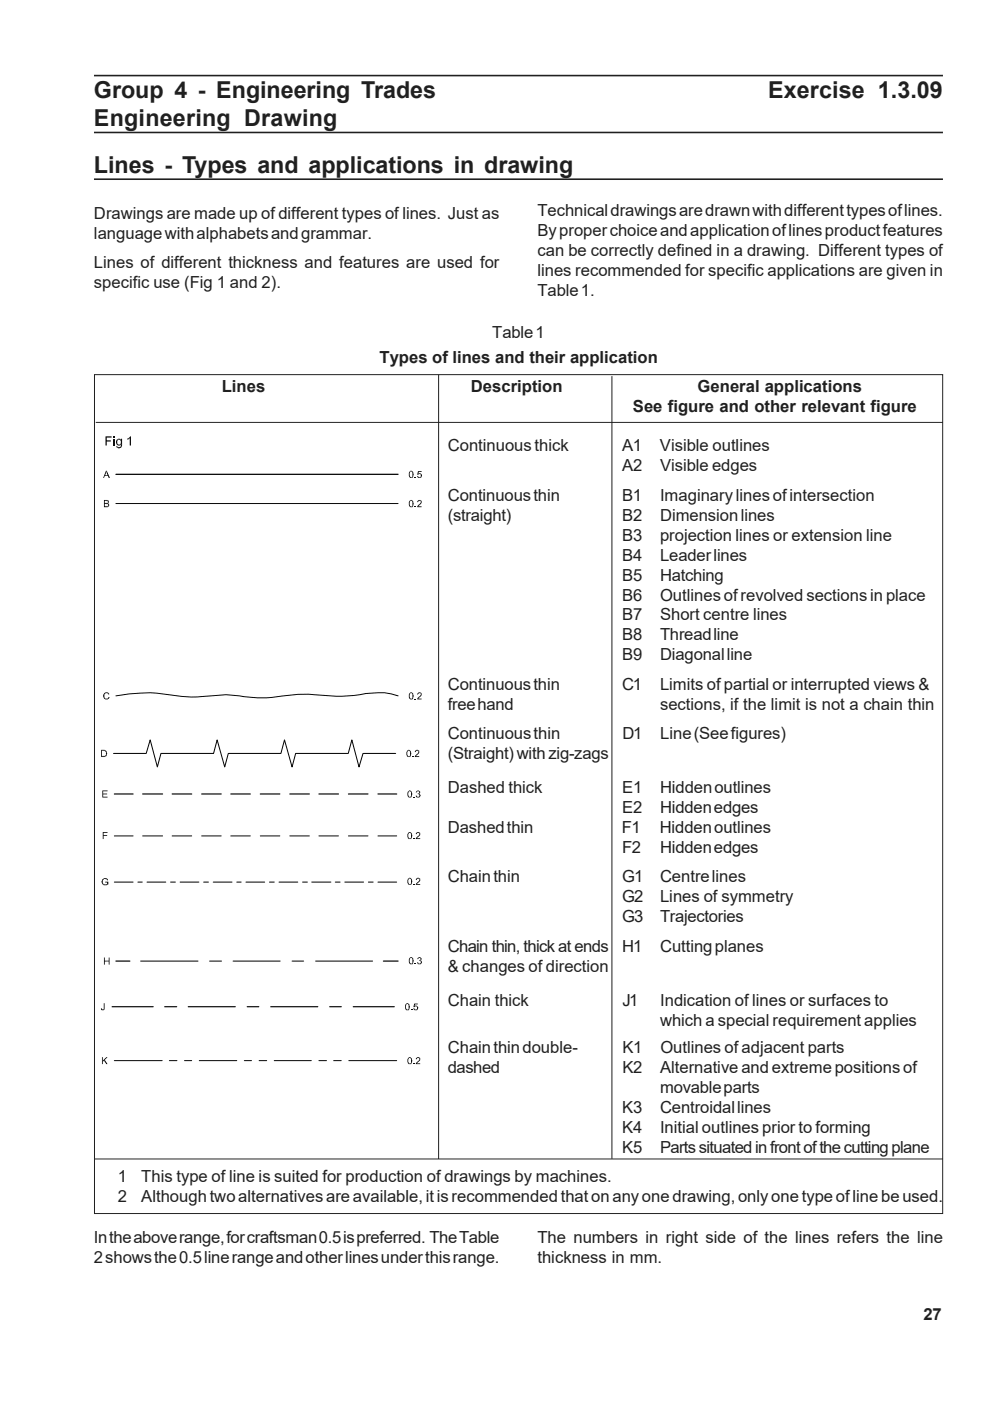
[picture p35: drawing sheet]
<svg xmlns="http://www.w3.org/2000/svg" width="210mm" height="297mm" viewBox="0 0 210 297" stroke-linecap="round" stroke-linejoin="round" font-family="sans-serif">
<defs><g id="words">
<g font-size="4.9" fill="#231f20">
<text x="19.9" y="20.8">Group 4 - Engineering Trades</text>
<text x="162.9" y="20.8">Exercise 1.3.09</text>
<text x="19.9" y="26.7">Engineering Drawing</text>
<text x="19.9" y="36.7">Lines - Types and applications in drawing</text>
</g>
<g font-size="3.5" fill="#231f20">
<text x="19.9" y="46.3">Drawings are made up of different types of lines. Just as</text>
<text x="114" y="45.9">Technical drawings are drawn with different types of lines.</text>
<text x="19.9" y="50.6">language with alphabets and grammar.</text>
<text x="114" y="50.1">By proper choice and application of lines product features</text>
<text x="19.9" y="56.8">Lines of different thickness and features are used for</text>
<text x="114" y="54.3">can be correctly defined in a drawing. Different types of</text>
<text x="114" y="58.6">lines recommended for specific applications are given in</text>
<text x="19.9" y="61">specific use (Fig 1 and 2).</text>
<text x="114" y="62.8">Table 1.</text>
<text x="104.4" y="71.7">Table 1</text>
<text x="80.5" y="77">Types of lines and their application</text>
<text x="47" y="83.2">Lines</text>
<text x="99.8" y="83.2">Description</text>
<text x="147.9" y="83.2">General applications</text>
<text x="134.2" y="87.4">See figure and other relevant figure</text>
<text x="94.9" y="95.7">Continuous thick</text>
<text x="131.9" y="95.7">A1</text>
<text x="139.9" y="95.7">Visible outlines</text>
<text x="131.9" y="99.9">A2</text>
<text x="139.9" y="99.9">Visible edges</text>
<text x="94.9" y="106.2">Continuous thin</text>
<text x="131.9" y="106.2">B1</text>
<text x="139.9" y="106.2">Imaginary lines of intersection</text>
<text x="94.9" y="110.4">(straight)</text>
<text x="131.9" y="110.4">B2</text>
<text x="139.9" y="110.4">Dimension lines</text>
<text x="131.9" y="114.6">B3</text>
<text x="131.9" y="118.9">B4</text>
<text x="139.9" y="114.6">projection lines or extension line</text>
<text x="139.9" y="118.9">Leader lines</text>
<text x="131.9" y="123.1">B5</text>
<text x="139.9" y="123.1">Hatching</text>
<text x="131.9" y="127.3">B6</text>
<text x="131.9" y="131.6">B7</text>
<text x="139.9" y="127.3">Outlines of revolved sections in place</text>
<text x="139.9" y="131.6">Short centre lines</text>
<text x="131.9" y="135.8">B8</text>
<text x="139.9" y="135.8">Thread line</text>
<text x="131.9" y="140">B9</text>
<text x="139.9" y="140">Diagonal line</text>
<text x="94.9" y="146.2">Continuous thin</text>
<text x="131.9" y="146.2">C1</text>
<text x="139.9" y="146.2">Limits of partial or interrupted views &amp;</text>
<text x="94.9" y="150.5">free hand</text>
<text x="139.9" y="150.5">sections, if the limit is not a chain thin</text>
<text x="94.9" y="156.7">Continuous thin</text>
<text x="94.9" y="160.9">(Straight) with zig-zags</text>
<text x="132" y="156.7">D1</text>
<text x="140" y="156.7">Line (See figures)</text>
<text x="94.9" y="168.2">Dashed thick</text>
<text x="131.9" y="168.2">E1</text>
<text x="131.9" y="172.4">E2</text>
<text x="139.9" y="172.4">Hidden edges</text>
<text x="139.9" y="168.2">Hidden outlines</text>
<text x="94.9" y="176.6">Dashed thin</text>
<text x="131.9" y="176.6">F1</text>
<text x="139.9" y="176.6">Hidden outlines</text>
<text x="131.9" y="180.9">F2</text>
<text x="139.9" y="180.9">Hidden edges</text>
<text x="94.9" y="187.1">Chain thin</text>
<text x="131.9" y="187.1">G1</text>
<text x="131.9" y="191.3">G2</text>
<text x="139.9" y="187.1">Centre lines</text>
<text x="139.9" y="191.3">Lines of symmetry</text>
<text x="131.9" y="195.6">G3</text>
<text x="139.9" y="195.6">Trajectories</text>
<text x="94.9" y="201.8">Chain thin, thick at ends</text>
<text x="131.9" y="201.8">H1</text>
<text x="139.9" y="201.8">Cutting planes</text>
<text x="94.9" y="206">&amp; changes of direction</text>
<text x="94.9" y="213.3">Chain thick</text>
<text x="132" y="213.3">J1</text>
<text x="140" y="213.3">Indication of lines or surfaces to</text>
<text x="139.9" y="217.5">which a special requirement applies</text>
<text x="94.9" y="223.2">Chain thin double-</text>
<text x="94.9" y="227.4">dashed</text>
<text x="132" y="227.4">K2</text>
<text x="132" y="223.2">K1</text>
<text x="139.9" y="227.4">Alternative and extreme positions of</text>
<text x="140" y="223.2">Outlines of adjacent parts</text>
<text x="139.9" y="231.7">movable parts</text>
<text x="131.9" y="235.9">K3</text>
<text x="139.9" y="235.9">Centroidal lines</text>
<text x="131.9" y="240.1">K4</text>
<text x="131.9" y="244.4">K5</text>
<text x="139.9" y="240.1">Initial outlines prior to forming</text>
<text x="139.9" y="244.4">Parts situated in front of the cutting plane</text>
<text x="25" y="250.6">1</text>
<text x="30" y="250.6">This type of line is suited for production of drawings by machines.</text>
<text x="25" y="254.8">2</text>
<text x="30" y="254.8">Although two alternatives are available, it is recommended that on any one drawing, only one type of line be used.</text>
<text x="19.9" y="263.5">In the above range, for craftsman 0.5 is preferred. The Table</text>
<text x="114" y="263.5">The numbers in right side of the lines refers the line</text>
<text x="19.9" y="267.7">2 shows the 0.5 line range and other lines under this range.</text>
<text x="114" y="267.8">thickness in mm.</text>
<text x="195.8" y="279.8">27</text>
</g>
</g></defs>
<path d="M19.9 16h180M19.9 28.1h180M19.9 38h180" fill="none" stroke="#231f20" stroke-width=".34"/>
<path d="M20 79.4h179.9v177.9h-179.9zM93 79.4v166.3M129.7 79.7v166M20.3 89.6h179.6M19.9 245.7h180" fill="none" stroke="#231f20" stroke-width=".21"/>
<g fill="#000">
<path d="M22.5 99.8h.1l-.3 .9 .6 .2h-.7l-.2 .4h-.1zM22.6 99.8l.7 1.5h-.2l-.2-.4-.6-.2h.5l-.3-.6zM22.4 92.5h1.3v.3h-1.1v.6h.9v.2h-.9v.9h-.2zM24 93h.3v1.5h-.3zM24 92.5h.3v.3h-.3zM24.7 94.5l.2 .3h.3l-.4 .1zM24.8 93.2h.4l-.1 .1a.63 .63 0 0 0 0 1h.8l-.9 .2-.3-.3-.1-.8zM24.8 93.2l.2-.2h.5l.1 .2zM24.8 94.9l.7-.1 .1-.2v-.3h.3l-.3 .7h-.6zM25.4 93.3l.2-.1v-.2h.3v1.3h-.7l.4-.3v-.5zM27 93l.5-.1-.3 .3h-.2zM27.2 92.9l.6-.4v2h-.3v-1.6z"/>
<path d="M86.9 100h.3h-.2l-.1 .3v.8l.6 .2h-.1h-.5l-.1-.1-.1-1zM87 99.8l.5 .2a1.17 1.17 0 0 1 0 1.3h-.3l.2-.2a1.01 1.01 0 0 0-.1-1.1h-.4zM88.6 99.9h.8v.2h-.6l-.1 .3 .6 .1-.8 .2zM22 106h.8l.3 .2h-.9v.5l.9 .1-.9 .1v.5h.9l-.2 .1h-.9zM22.5 106.9h.6v.4l-.9 .1h.6l.2-.2-.1-.3zM22.5 106.2h.6l-.1 .5h-.8l.7-.1v-.3zM86.9 106.2h.3h-.2l-.1 .3v.8l.6 .1-.1 .1h-.5l-.1-.1-.1-1zM87 106l.5 .2a1.17 1.17 0 0 1 0 1.2h-.3l.2-.1a1.01 1.01 0 0 0-.1-1.1h-.4zM88 101.2h.2v.1h-.2zM88 107.4h.2v.1h-.2zM88.5 100.9l.2 .1v.2l.6 .1h-.6zM88.7 100.4l.4-.1 .2 .2z"/>
<path d="M88.6 106.1l.5-.1 .2 .2h-.5l-.2 .3-.1-.1zM89 100.5h.3a.51 .51 0 0 1 0 .8h-.3l.2-.2v-.5zM89 106.2h.4v.5l-.7 .7h.7v.1h-.9v-.3l.7-.6v-.3zM21.4 159h.8l.3 .2h-.9v1.1h.9l-.1 .1-1 .1zM22 159.2h.5a.83 .83 0 0 1 0 1.1h-.9h.6a.66 .66 0 0 0 .3-.6 .66 .66 0 0 0-.5-.5zM22 147.1a.66 .66 0 0 1 1.1-.1h-.7a.68 .68 0 0 0 0 1.1h.1l-.4 .1-.1-.2zM22.1 148.2l.7-.1 .2-.3h.2l-.3 .5zM22.6 147h.5l.1 .2-.2 .1-.1-.3zM86.3 159.2h.4h-.3l-.1 .8 .2 .3 .5 .1-.1 .1h-.5l-.1-.2zM86.3 159.2a.45 .45 0 0 1 .8 0v1.1l-.1 .1h-.3l.2-.1a1 1 0 0 0-.1-1.1zM86.8 147h.4h-.3v.8l.1 .3 .5 .1-.1 .1h-.5l-.1-.2zM86.9 147a.45 .45 0 0 1 .7 0v1l-.1 .2h-.3l.2-.2a.97 .97 0 0 0-.1-1z"/>
<path d="M88 148.1h.2v.2h-.2zM88 159.2l.3-.2 .5 .1-.5 .1-.2 .3-.1-.1zM88.5 159.2h.4v.5l-.7 .6h.7v.2h-.9v-.3l.7-.6v-.4zM88.5 147l.3-.2 .5 .1-.5 .1-.2 .3-.1-.1zM89 147h.4v.5l-.7 .6h.7v.2h-.9v-.3l.7-.6v-.4zM21.7 167.6h1.1v.2h-.9v.5h.8v.1h-.8v.5h.9v.2h-1.1zM21.8 176.4h1v.2h-.8v.5h.7v.1h-.7v.7h-.2zM86.5 167.8h.4h-.3v.8l.1 .3 .5 .1-.1 .1h-.5l-.1-.2zM86.5 176.7l.4-.1-.3 .1v.7l.1 .3 .5 .1-.1 .1h-.5l-.1-.2zM86.6 167.8a.45 .45 0 0 1 .7 0v1l-.1 .2h-.3l.2-.2a.97 .97 0 0 0-.1-1zM86.6 176.6a.45 .45 0 0 1 .7 .1v.9l-.1 .2h-.3l.2-.2a.97 .97 0 0 0-.1-1zM87.4 160.3h.3v.2h-.3z"/>
<path d="M87.7 168.9h.2v.2h-.2zM87.7 177.7h.2v.2h-.2zM88.2 168.7l.5 .3h-.5zM88.2 167.8h.5l-.5 .2zM88.6 168.3h.4l-.5 .1zM88.3 167.7l.5-.1 .3 .2-.1 .5h-.4a.28 .28 0 0 0 .2-.2 .28 .28 0 0 0 0-.3zM88.2 176.6l.3-.2 .5 .1-.5 .1-.2 .3-.1-.1zM88.7 168.3h.3a.43 .43 0 0 1-.1 .8l-.7-.1 .7-.2v-.3zM88.7 176.6h.4v.5l-.7 .6h.7v.2h-.9v-.3l.7-.6v-.3zM21.6 186.5l.2-.1a.86 .86 0 0 1 1 0h-.8a.78 .78 0 0 0 0 1.1h.3h-.5l-.2-.1zM22.3 186.4h.5l.1 .2-.2 .1-.2-.3zM22.3 186.9h.7v.6l-.4 .2h-.6l-.2-.2 .9-.1v-.3h-.4z"/>
<path d="M86.5 186.4l.4-.1-.3 .1v.7l.1 .3 .5 .1-.1 .1h-.5l-.1-.2zM86.6 186.3a.45 .45 0 0 1 .7 .1v1l-.1 .1h-.3l.2-.1a.97 .97 0 0 0-.1-1.1zM87.7 187.4h.2v.2h-.2zM88.2 186.3l.3-.2 .5 .1-.5 .1-.2 .3-.1-.1zM88.7 186.3h.4v.5l-.7 .6h.7v.2h-.9v-.3l.7-.6v-.3zM21.4 213.8h.2l.1 .2h.5l-.2 .2h-.4zM22 212.7h.2v1.3h-.5l.3-.1zM22 203h.2v.7l.9 .2h-.9v.6h-.2zM22.2 203.7h.9v-.7h.1v1.5h-.1v-.6zM86 212.9h.4h-.3l-.1 .8 .2 .3 .5 .1-.1 .1h-.5l-.1-.2zM86 212.9a.45 .45 0 0 1 .8 0v1l-.1 .2h-.3l.2-.2a.97 .97 0 0 0-.1-1zM86.8 203.2l.4-.1-.3 .1v.7l.1 .4 .5 .1h-.1h-.5l-.1-.1z"/>
<path d="M87.1 214h.3v.2h-.3zM86.9 203.1a.45 .45 0 0 1 .7 .1v1l-.1 .2h-.3l.2-.2a.99 .99 0 0 0-.1-1.1zM87.7 213.8l.2 .1v.1l.6 .1-.6 .1zM88 204.3h.2v.1h-.2zM87.9 213.3l.4-.1 .2 .2zM88.2 213.4h.3a.49 .49 0 0 1 0 .7h-.3l.2-.2v-.5zM87.8 212.8h.8v.1h-.6l-.1 .4 .6 .1-.8 .1zM88.5 204l.5 .4h-.5zM88.5 203.1h.5l-.5 .2zM88.9 203.6l.4 .1-.5 .1zM88.6 203l.5-.1 .3 .3-.1 .4h-.4a.28 .28 0 0 0 .2-.2 .28 .28 0 0 0 0-.3zM89 203.7h.3a.44 .44 0 0 1-.1 .7h-.7l.7-.2v-.3z"/>
<path d="M21.6 224.1h.2v1.5h-.2zM22 224.9l.2-.2 .6 .9h-.3zM21.8 224.9l.7-.8h.3l-1 1zM86.5 224.4l.4-.1-.3 .1v.7l.1 .3 .5 .1-.1 .1h-.5l-.1-.2zM86.6 224.3a.46 .46 0 0 1 .7 .1v1l-.1 .1h-.3l.2-.1a.95 .95 0 0 0-.1-1.1zM87.7 225.4h.2v.2h-.2zM88.2 224.3l.3-.2 .5 .1-.5 .1-.2 .3-.1-.1zM88.7 224.3h.4v.5l-.7 .6h.7v.2h-.9v-.3l.7-.6v-.3z"/>
</g>
<g fill="none" stroke="#000" stroke-width=".21">
<path d="M24.6 106.8h59.8M24.1 159.7h6.9l.8-2.8 1.6 5.7 .7-2.9h11.2l.7-2.8 1.6 5.7 .8-2.9h11.2l.7-2.8 1.6 5.7 .8-2.9h11.1l.8-2.8 1.5 5.7 .9-2.9h6.9M24.6 147.5a35.1 35.1 0 0 1 13.7 .1 49.8 49.8 0 0 0 9.6-.3l2.9 .2a32.8 32.8 0 0 0 11.3-.2l3.6-.1a34.4 34.4 0 0 0 11.9-.2 15.8 15.8 0 0 1 6.8 .5M24.2 177.2h4M30.2 177.2h4.3M36.5 177.2h4.1M42.8 177.2h4.1M48.9 177.2h4.2M55.2 177.2h4.1M61.4 177.2h4.2M67.6 177.2h4.2M73.9 177.2h4.1"/>
<path d="M80.1 177.2h4M24.2 187h4M29.2 187h1M31.2 187h3.9M36.2 187h1M38.2 187h4M43.2 187h1M45.2 187h4M50.2 187h.9M52.1 187h4M57.1 187h1M59.2 187h3.9"/>
<path d="M64.2 187h1M66.1 187h4.1M71.1 187h1M73.1 187h4M78.1 187h1M80.1 187h4M29.8 203.8h12.2M44.4 203.8h2.6M49.4 203.8h10M61.9 203.8h2.5M66.9 203.8h12.1M24.2 224.9h10.2"/>
<path d="M35.9 224.9h1.6M39.1 224.9h1.5M42.3 224.9h7.9M51.8 224.9h1.5M54.9 224.9h1.6M58.1 224.9h7.9M67.6 224.9h1.6M70.7 224.9h1.7M74 224.9h10.1"/>
</g>
<g fill="none" stroke="#000" stroke-width=".25">
<path d="M24.6 100.6h59.8M24.2 168.3h4M30.2 168.3h4.3M36.5 168.3h4.1M42.8 168.3h4.1M48.9 168.3h4.2M55.2 168.3h4.1M61.4 168.3h4.2M67.6 168.3h4.2M73.9 168.3h4.1M80.1 168.3h4M23.8 213.4h8.7"/>
<path d="M24.6 203.8h2.9M34.9 213.4h2.6M39.9 213.4h10M52.4 213.4h2.5M57.4 213.4h10M69.9 213.4h2.5M74.9 213.4h8.7M81.3 203.8h3.1"/>
</g>
<use href="#words"/>
</svg>
